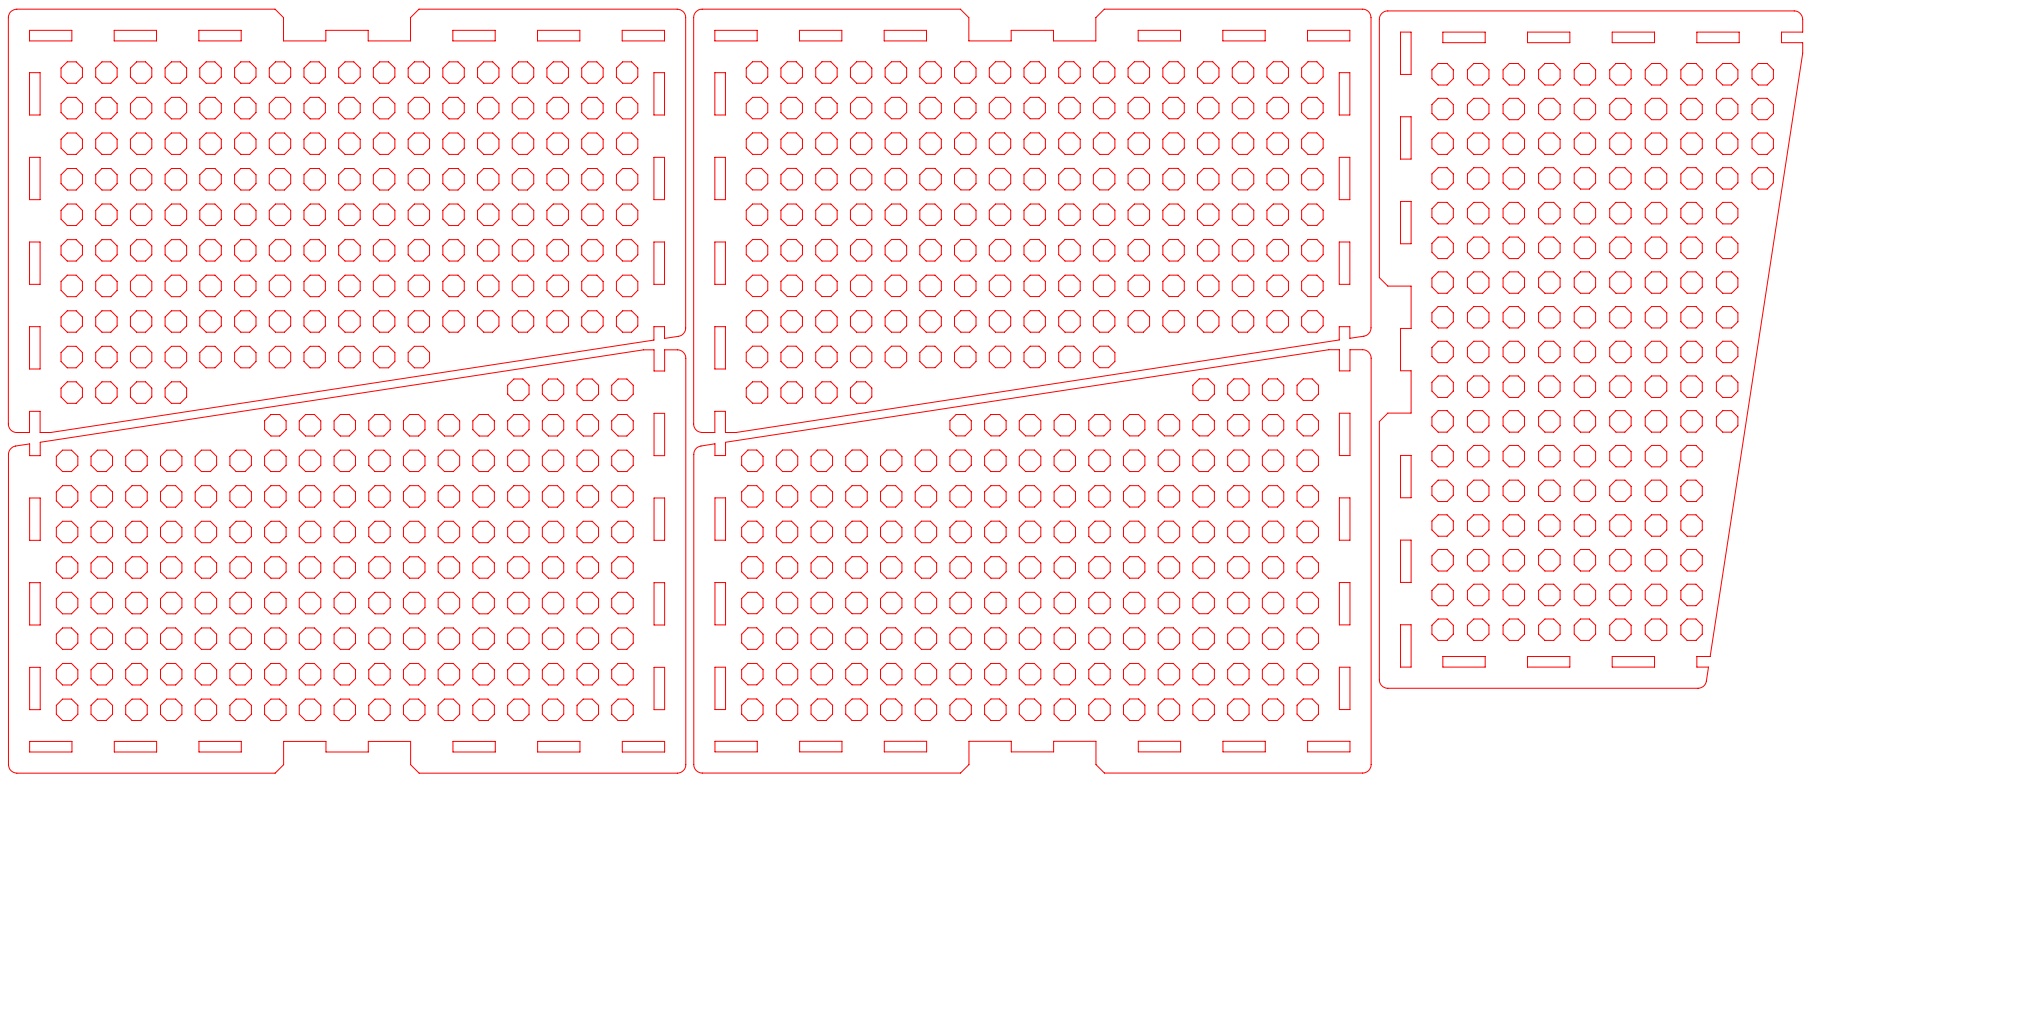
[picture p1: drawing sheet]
<svg xmlns="http://www.w3.org/2000/svg" width="610mm" height="305mm" viewBox="0 0 610 305" stroke-linecap="round" stroke-linejoin="round" font-family="sans-serif">
<g fill="none" stroke="#f00" stroke-width=".3">
<path d="M3.2 3.5l.9-.5 .9-.2h77.5l2.6 2.5v7h12.7v-3.2h12.7v3.2h12.7v-7l2.5-2.5h77.5a2.53 2.53 0 0 1 2.5 2.5v93.1a2.56 2.56 0 0 1-2.1 2.5l-4.2 .6v-3.5h-3.2v4l-181 27.8h-3.2v-6.4h-3.1v6.4h-3.9a2.53 2.53 0 0 1-2.5-2.6v-121.9l.2-1zM8.9 9.1h12.7v3.2h-12.7zM34.3 9.1h12.7v3.2h-12.7zM59.7 9.1h12.7v3.2h-12.7zM135.9 9.1h12.7v3.2h-12.7zM161.3 9.1h12.7v3.2h-12.7zM186.7 9.1h12.7v3.2h-12.7zM208.8 3.5l.9-.6 .9-.1h77.5l2.6 2.5v7h12.7v-3.2h12.7v3.2h12.7v-7l2.5-2.5h77.5a2.53 2.53 0 0 1 2.5 2.5v93.1a2.58 2.58 0 0 1-2.1 2.5l-4.2 .6v-3.5h-3.2v4l-181 27.8h-3.2v-6.4h-3.1v6.4h-3.9a2.53 2.53 0 0 1-2.5-2.6v-121.9l.2-1zM214.5 9.1h12.7v3.2h-12.7zM239.9 9.1h12.7v3.2h-12.7zM265.3 9.1h12.7v3.2h-12.7zM341.5 9.1h12.7v3.2h-12.7z"/>
<path d="M366.9 9.1h12.7v3.2h-12.7zM392.3 9.1h12.7v3.2h-12.7zM414.5 4l.9-.5 .9-.2h122a2.59 2.59 0 0 1 2.5 2.5v3.8h-6.3v3.2h6.3v3.2l-27.8 181h-3.9v3.1h3.5l-.7 4.2a2.49 2.49 0 0 1-2.5 2.2h-93.1a2.53 2.53 0 0 1-2.5-2.6v-77.4l2.5-2.6h7v-12.7h-3.1v-12.7h3.1v-12.7h-7l-2.5-2.5v-77.5l.2-1zM420.2 9.6h3.1v12.7h-3.1zM432.9 9.6h12.7v3.2h-12.7zM458.3 9.6h12.7v3.2h-12.7zM483.7 9.6h12.7v3.2h-12.7zM509.1 9.6h12.7v3.2h-12.7zM8.9 21.8h3.1v12.7h-3.1zM196.2 21.8h3.2v12.7h-3.2zM214.5 21.8h3.1v12.7h-3.1zM401.8 21.8h3.2v12.7h-3.2z"/>
<path d="M420.2 35h3.1v12.7h-3.1zM8.9 47.2h3.1v12.7h-3.1zM196.2 47.2h3.2v12.7h-3.2zM214.5 47.2h3.1v12.7h-3.1zM401.8 47.2h3.2v12.7h-3.2zM8.9 72.6h3.1v12.7h-3.1zM196.2 72.6h3.2v12.7h-3.2zM214.5 72.6h3.1v12.7h-3.1zM401.8 72.6h3.2v12.7h-3.2zM420.2 60.4h3.1v12.7h-3.1zM8.9 98h3.1v12.7h-3.1zM214.5 98h3.1v12.7h-3.1z"/>
<path d="M3.2 134.7l1.1-.8 4.6-.7v3.5h3.2v-4l180.9-27.7h3.2v6.3h3.2v-6.3h3.8a2.53 2.53 0 0 1 2.5 2.5v121.9a2.59 2.59 0 0 1-2.5 2.6h-77.5l-2.5-2.6v-7h-12.7v3.2h-12.7v-3.2h-12.7v7l-2.5 2.6h-77.5a2.59 2.59 0 0 1-2.6-2.6v-93.1l.2-.9zM196.2 124h3.2v12.7h-3.2zM209.1 134.3l1.2-.5 4.2-.7v3.6h3.2v-4l180.9-27.8h3.2v6.4h3.2v-6.4h3.8a2.53 2.53 0 0 1 2.5 2.6v121.9a2.53 2.53 0 0 1-2.5 2.5h-77.5l-2.5-2.5v-7h-12.7v3.2h-12.7v-3.2h-12.7v7l-2.6 2.5h-77.4a2.53 2.53 0 0 1-2.6-2.5v-93.1l.2-.9zM401.8 124h3.2v12.7h-3.2zM420.2 136.6h3.1v12.7h-3.1zM8.9 149.4h3.2v12.7h-3.2zM196.2 149.4h3.2v12.7h-3.2zM214.5 149.4h3.2v12.7h-3.2zM401.8 149.4h3.2v12.7h-3.2zM8.9 174.8h3.2v12.7h-3.2zM196.2 174.8h3.2v12.7h-3.2zM214.5 174.8h3.2v12.7h-3.2z"/>
<path d="M401.8 174.8h3.2v12.7h-3.2zM420.2 162h3.1v12.7h-3.1zM420.2 187.4h3.1v12.7h-3.1zM432.9 197h12.7v3.1h-12.7zM458.3 197h12.7v3.1h-12.7zM483.7 197h12.7v3.1h-12.7zM8.9 200.2h3.2v12.7h-3.2zM196.2 200.2h3.2v12.7h-3.2zM214.5 200.2h3.2v12.7h-3.2zM401.8 200.2h3.2v12.7h-3.2zM8.9 222.4h12.7v3.2h-12.7zM34.3 222.4h12.7v3.2h-12.7z"/>
<path d="M59.7 222.4h12.7v3.2h-12.7zM135.9 222.4h12.7v3.2h-12.7zM161.3 222.4h12.7v3.2h-12.7zM186.7 222.4h12.7v3.2h-12.7zM214.5 222.4h12.7v3.2h-12.7zM239.9 222.4h12.7v3.2h-12.7zM265.3 222.4h12.7v3.2h-12.7zM341.5 222.4h12.7v3.2h-12.7zM366.9 222.4h12.7v3.2h-12.7zM392.3 222.4h12.7v3.2h-12.7z"/>
<circle cx="21.5" cy="32.5" r="3.5"/>
<circle cx="21.5" cy="21.8" r="3.5"/>
<circle cx="31.9" cy="32.4" r="3.5"/>
<circle cx="31.9" cy="21.8" r="3.5"/>
<circle cx="42.3" cy="32.4" r="3.5"/>
<circle cx="42.3" cy="21.8" r="3.5"/>
<circle cx="52.8" cy="32.4" r="3.5"/>
<circle cx="52.8" cy="21.8" r="3.5"/>
<circle cx="63.2" cy="32.4" r="3.5"/>
<circle cx="63.2" cy="21.8" r="3.5"/>
<circle cx="73.6" cy="32.4" r="3.5"/>
<circle cx="73.6" cy="21.8" r="3.5"/>
<circle cx="84" cy="32.4" r="3.5"/>
<circle cx="84" cy="21.8" r="3.5"/>
<circle cx="94.4" cy="32.4" r="3.5"/>
<circle cx="94.4" cy="21.8" r="3.5"/>
<circle cx="104.8" cy="32.4" r="3.5"/>
<circle cx="104.8" cy="21.8" r="3.5"/>
<circle cx="115.2" cy="32.4" r="3.5"/>
<circle cx="115.3" cy="21.8" r="3.5"/>
<circle cx="125.6" cy="32.4" r="3.5"/>
<circle cx="125.7" cy="21.8" r="3.5"/>
<circle cx="136" cy="32.4" r="3.5"/>
<circle cx="136.1" cy="21.8" r="3.5"/>
<circle cx="146.5" cy="32.4" r="3.5"/>
<circle cx="146.5" cy="21.8" r="3.5"/>
<circle cx="156.9" cy="32.4" r="3.5"/>
<circle cx="156.9" cy="21.8" r="3.5"/>
<circle cx="167.3" cy="32.4" r="3.5"/>
<circle cx="167.3" cy="21.8" r="3.5"/>
<circle cx="177.7" cy="32.4" r="3.5"/>
<circle cx="177.7" cy="21.8" r="3.5"/>
<circle cx="188.1" cy="32.4" r="3.5"/>
<circle cx="188.1" cy="21.8" r="3.5"/>
<circle cx="227.1" cy="21.7" r="3.5"/>
<circle cx="227.1" cy="32.4" r="3.5"/>
<circle cx="237.5" cy="21.7" r="3.5"/>
<circle cx="237.5" cy="32.4" r="3.5"/>
<circle cx="247.9" cy="21.7" r="3.5"/>
<circle cx="247.9" cy="32.4" r="3.5"/>
<circle cx="258.3" cy="21.7" r="3.5"/>
<circle cx="258.3" cy="32.4" r="3.5"/>
<circle cx="268.8" cy="21.7" r="3.5"/>
<circle cx="268.8" cy="32.4" r="3.5"/>
<circle cx="279.2" cy="21.7" r="3.5"/>
<circle cx="279.2" cy="32.4" r="3.5"/>
<circle cx="289.6" cy="21.7" r="3.5"/>
<circle cx="289.6" cy="32.4" r="3.5"/>
<circle cx="300" cy="21.7" r="3.5"/>
<circle cx="300" cy="32.4" r="3.5"/>
<circle cx="310.4" cy="21.7" r="3.5"/>
<circle cx="310.4" cy="32.4" r="3.5"/>
<circle cx="320.8" cy="21.7" r="3.5"/>
<circle cx="320.9" cy="32.4" r="3.5"/>
<circle cx="331.2" cy="21.7" r="3.5"/>
<circle cx="331.3" cy="32.4" r="3.5"/>
<circle cx="341.6" cy="21.7" r="3.5"/>
<circle cx="341.7" cy="32.4" r="3.5"/>
<circle cx="352.1" cy="21.7" r="3.5"/>
<circle cx="352.1" cy="32.4" r="3.5"/>
<circle cx="362.5" cy="21.7" r="3.5"/>
<circle cx="362.5" cy="32.4" r="3.5"/>
<circle cx="372.9" cy="21.7" r="3.5"/>
<circle cx="372.9" cy="32.4" r="3.5"/>
<circle cx="383.3" cy="21.7" r="3.5"/>
<circle cx="383.3" cy="32.4" r="3.5"/>
<circle cx="393.7" cy="21.7" r="3.5"/>
<circle cx="393.7" cy="32.4" r="3.5"/>
<circle cx="432.8" cy="22.3" r="3.5"/>
<circle cx="432.8" cy="32.7" r="3.5"/>
<circle cx="443.5" cy="32.7" r="3.5"/>
<circle cx="443.5" cy="22.3" r="3.5"/>
<circle cx="454.1" cy="22.3" r="3.5"/>
<circle cx="454.1" cy="32.7" r="3.5"/>
<circle cx="464.8" cy="22.3" r="3.5"/>
<circle cx="464.8" cy="32.7" r="3.5"/>
<circle cx="475.5" cy="22.3" r="3.5"/>
<circle cx="475.5" cy="32.7" r="3.5"/>
<circle cx="486.1" cy="22.3" r="3.5"/>
<circle cx="486.1" cy="32.7" r="3.5"/>
<circle cx="496.8" cy="22.3" r="3.5"/>
<circle cx="496.8" cy="32.7" r="3.5"/>
<circle cx="507.5" cy="22.3" r="3.5"/>
<circle cx="507.5" cy="32.7" r="3.5"/>
<circle cx="518.1" cy="22.3" r="3.5"/>
<circle cx="518.1" cy="32.7" r="3.5"/>
<circle cx="528.8" cy="22.3" r="3.5"/>
<circle cx="528.8" cy="32.7" r="3.5"/>
<circle cx="21.5" cy="43.1" r="3.5"/>
<circle cx="21.5" cy="53.8" r="3.5"/>
<circle cx="31.9" cy="53.8" r="3.5"/>
<circle cx="31.9" cy="43.1" r="3.5"/>
<circle cx="42.3" cy="53.8" r="3.5"/>
<circle cx="42.3" cy="43.1" r="3.5"/>
<circle cx="52.8" cy="53.8" r="3.5"/>
<circle cx="52.8" cy="43.1" r="3.5"/>
<circle cx="63.2" cy="53.8" r="3.5"/>
<circle cx="63.2" cy="43.1" r="3.5"/>
<circle cx="73.6" cy="53.8" r="3.5"/>
<circle cx="73.6" cy="43.1" r="3.5"/>
<circle cx="84" cy="53.8" r="3.5"/>
<circle cx="84" cy="43.1" r="3.5"/>
<circle cx="94.4" cy="53.8" r="3.5"/>
<circle cx="94.4" cy="43.1" r="3.5"/>
<circle cx="104.8" cy="53.8" r="3.5"/>
<circle cx="104.8" cy="43.1" r="3.5"/>
<circle cx="115.2" cy="53.8" r="3.5"/>
<circle cx="115.3" cy="43.1" r="3.5"/>
<circle cx="125.7" cy="53.8" r="3.5"/>
<circle cx="125.7" cy="43.1" r="3.5"/>
<circle cx="136.1" cy="53.8" r="3.5"/>
<circle cx="136.1" cy="43.1" r="3.5"/>
<circle cx="146.5" cy="53.8" r="3.5"/>
<circle cx="146.5" cy="43.1" r="3.5"/>
<circle cx="156.9" cy="53.8" r="3.5"/>
<circle cx="156.9" cy="43.1" r="3.5"/>
<circle cx="167.3" cy="53.8" r="3.5"/>
<circle cx="167.3" cy="43.1" r="3.5"/>
<circle cx="177.7" cy="53.8" r="3.5"/>
<circle cx="177.7" cy="43.1" r="3.5"/>
<circle cx="188.1" cy="53.8" r="3.5"/>
<circle cx="188.1" cy="43.1" r="3.5"/>
<circle cx="227.1" cy="43.1" r="3.5"/>
<circle cx="227.1" cy="53.7" r="3.5"/>
<circle cx="237.5" cy="43.1" r="3.5"/>
<circle cx="237.5" cy="53.7" r="3.5"/>
<circle cx="247.9" cy="43.1" r="3.5"/>
<circle cx="247.9" cy="53.7" r="3.5"/>
<circle cx="258.3" cy="43.1" r="3.5"/>
<circle cx="258.3" cy="53.7" r="3.5"/>
<circle cx="268.8" cy="43.1" r="3.5"/>
<circle cx="268.8" cy="53.7" r="3.5"/>
<circle cx="279.2" cy="43.1" r="3.5"/>
<circle cx="279.2" cy="53.7" r="3.5"/>
<circle cx="289.6" cy="43.1" r="3.5"/>
<circle cx="289.6" cy="53.7" r="3.5"/>
<circle cx="300" cy="43.1" r="3.5"/>
<circle cx="300" cy="53.7" r="3.5"/>
<circle cx="310.4" cy="43.1" r="3.5"/>
<circle cx="310.4" cy="53.7" r="3.5"/>
<circle cx="320.8" cy="43.1" r="3.5"/>
<circle cx="320.8" cy="53.7" r="3.5"/>
<circle cx="331.2" cy="43.1" r="3.5"/>
<circle cx="331.2" cy="53.7" r="3.5"/>
<circle cx="341.6" cy="43.1" r="3.5"/>
<circle cx="341.6" cy="53.7" r="3.5"/>
<circle cx="352.1" cy="43.1" r="3.5"/>
<circle cx="352.1" cy="53.7" r="3.5"/>
<circle cx="362.5" cy="43.1" r="3.5"/>
<circle cx="362.5" cy="53.7" r="3.5"/>
<circle cx="372.9" cy="43.1" r="3.5"/>
<circle cx="372.9" cy="53.7" r="3.5"/>
<circle cx="383.3" cy="43.1" r="3.5"/>
<circle cx="383.3" cy="53.7" r="3.5"/>
<circle cx="393.7" cy="43.1" r="3.5"/>
<circle cx="393.7" cy="53.7" r="3.5"/>
<circle cx="432.8" cy="43.1" r="3.5"/>
<circle cx="432.8" cy="53.5" r="3.5"/>
<circle cx="443.5" cy="53.5" r="3.5"/>
<circle cx="443.5" cy="43.1" r="3.5"/>
<circle cx="454.1" cy="43.1" r="3.5"/>
<circle cx="454.1" cy="53.5" r="3.5"/>
<circle cx="464.8" cy="53.5" r="3.5"/>
<circle cx="464.8" cy="43.1" r="3.5"/>
<circle cx="475.5" cy="43.1" r="3.5"/>
<circle cx="475.5" cy="53.5" r="3.5"/>
<circle cx="486.1" cy="43.1" r="3.5"/>
<circle cx="486.1" cy="53.5" r="3.5"/>
<circle cx="496.8" cy="53.5" r="3.5"/>
<circle cx="496.8" cy="43.1" r="3.5"/>
<circle cx="507.5" cy="43.1" r="3.5"/>
<circle cx="507.5" cy="53.5" r="3.5"/>
<circle cx="518.1" cy="53.5" r="3.5"/>
<circle cx="518.2" cy="43.1" r="3.5"/>
<circle cx="528.8" cy="53.5" r="3.5"/>
<circle cx="528.8" cy="43.1" r="3.5"/>
<circle cx="21.5" cy="64.5" r="3.5"/>
<circle cx="21.5" cy="75.1" r="3.5"/>
<circle cx="31.9" cy="75.1" r="3.5"/>
<circle cx="31.9" cy="64.4" r="3.5"/>
<circle cx="42.3" cy="64.4" r="3.5"/>
<circle cx="42.3" cy="75.1" r="3.5"/>
<circle cx="52.8" cy="64.4" r="3.5"/>
<circle cx="52.8" cy="75.1" r="3.5"/>
<circle cx="63.2" cy="64.4" r="3.5"/>
<circle cx="63.2" cy="75.1" r="3.5"/>
<circle cx="73.6" cy="64.4" r="3.5"/>
<circle cx="73.6" cy="75.1" r="3.5"/>
<circle cx="84" cy="64.4" r="3.5"/>
<circle cx="84" cy="75.1" r="3.5"/>
<circle cx="94.4" cy="64.4" r="3.5"/>
<circle cx="94.4" cy="75.1" r="3.5"/>
<circle cx="104.8" cy="64.4" r="3.5"/>
<circle cx="104.8" cy="75.1" r="3.5"/>
<circle cx="115.2" cy="64.4" r="3.5"/>
<circle cx="115.3" cy="75.1" r="3.5"/>
<circle cx="125.6" cy="64.4" r="3.5"/>
<circle cx="125.7" cy="75.1" r="3.5"/>
<circle cx="136" cy="64.4" r="3.5"/>
<circle cx="136.1" cy="75.1" r="3.5"/>
<circle cx="146.5" cy="64.4" r="3.5"/>
<circle cx="146.5" cy="75.1" r="3.5"/>
<circle cx="156.9" cy="64.4" r="3.5"/>
<circle cx="156.9" cy="75.1" r="3.5"/>
<circle cx="167.3" cy="64.4" r="3.5"/>
<circle cx="167.3" cy="75.1" r="3.5"/>
<circle cx="177.7" cy="64.4" r="3.5"/>
<circle cx="177.7" cy="75.1" r="3.5"/>
<circle cx="188.1" cy="64.4" r="3.5"/>
<circle cx="188.1" cy="75.1" r="3.5"/>
<circle cx="227.1" cy="75.1" r="3.5"/>
<circle cx="227.1" cy="64.4" r="3.5"/>
<circle cx="237.5" cy="75.1" r="3.5"/>
<circle cx="237.5" cy="64.4" r="3.5"/>
<circle cx="247.9" cy="75.1" r="3.5"/>
<circle cx="247.9" cy="64.4" r="3.5"/>
<circle cx="258.3" cy="75.1" r="3.5"/>
<circle cx="258.3" cy="64.4" r="3.5"/>
<circle cx="268.8" cy="75.1" r="3.5"/>
<circle cx="268.8" cy="64.4" r="3.5"/>
<circle cx="279.2" cy="75.1" r="3.5"/>
<circle cx="279.2" cy="64.4" r="3.5"/>
<circle cx="289.6" cy="75.1" r="3.5"/>
<circle cx="289.6" cy="64.4" r="3.5"/>
<circle cx="300" cy="75.1" r="3.5"/>
<circle cx="300" cy="64.4" r="3.5"/>
<circle cx="310.4" cy="75.1" r="3.5"/>
<circle cx="310.4" cy="64.4" r="3.5"/>
<circle cx="320.8" cy="75.1" r="3.5"/>
<circle cx="320.9" cy="64.4" r="3.5"/>
<circle cx="331.2" cy="75.1" r="3.5"/>
<circle cx="331.3" cy="64.4" r="3.5"/>
<circle cx="341.6" cy="75.1" r="3.5"/>
<circle cx="341.7" cy="64.4" r="3.5"/>
<circle cx="352.1" cy="75.1" r="3.5"/>
<circle cx="352.1" cy="64.4" r="3.5"/>
<circle cx="362.5" cy="75.1" r="3.5"/>
<circle cx="362.5" cy="64.4" r="3.5"/>
<circle cx="372.9" cy="75.1" r="3.5"/>
<circle cx="372.9" cy="64.4" r="3.5"/>
<circle cx="383.3" cy="75.1" r="3.5"/>
<circle cx="383.3" cy="64.4" r="3.5"/>
<circle cx="393.7" cy="75.1" r="3.5"/>
<circle cx="393.7" cy="64.4" r="3.5"/>
<circle cx="432.8" cy="64" r="3.5"/>
<circle cx="432.8" cy="74.3" r="3.5"/>
<circle cx="443.5" cy="63.9" r="3.5"/>
<circle cx="443.5" cy="74.3" r="3.5"/>
<circle cx="454.1" cy="64" r="3.5"/>
<circle cx="454.1" cy="74.3" r="3.5"/>
<circle cx="464.8" cy="74.3" r="3.5"/>
<circle cx="464.8" cy="63.9" r="3.5"/>
<circle cx="475.5" cy="64" r="3.5"/>
<circle cx="475.5" cy="74.4" r="3.5"/>
<circle cx="486.1" cy="64" r="3.5"/>
<circle cx="486.1" cy="74.4" r="3.5"/>
<circle cx="496.8" cy="63.9" r="3.5"/>
<circle cx="496.8" cy="74.3" r="3.5"/>
<circle cx="507.5" cy="63.9" r="3.5"/>
<circle cx="507.5" cy="74.4" r="3.5"/>
<circle cx="518.1" cy="63.9" r="3.5"/>
<circle cx="518.1" cy="74.3" r="3.5"/>
<circle cx="21.5" cy="85.8" r="3.5"/>
<circle cx="21.5" cy="96.4" r="3.5"/>
<circle cx="31.9" cy="85.8" r="3.5"/>
<circle cx="31.9" cy="96.4" r="3.5"/>
<circle cx="42.3" cy="85.8" r="3.5"/>
<circle cx="42.3" cy="96.4" r="3.5"/>
<circle cx="52.8" cy="85.8" r="3.5"/>
<circle cx="52.8" cy="96.4" r="3.5"/>
<circle cx="63.2" cy="85.8" r="3.5"/>
<circle cx="63.2" cy="96.4" r="3.5"/>
<circle cx="73.6" cy="85.8" r="3.5"/>
<circle cx="73.6" cy="96.4" r="3.5"/>
<circle cx="84" cy="85.8" r="3.5"/>
<circle cx="84" cy="96.4" r="3.5"/>
<circle cx="94.4" cy="85.8" r="3.5"/>
<circle cx="94.4" cy="96.4" r="3.5"/>
<circle cx="104.8" cy="85.8" r="3.5"/>
<circle cx="104.8" cy="96.4" r="3.5"/>
<circle cx="115.2" cy="85.8" r="3.5"/>
<circle cx="115.3" cy="96.4" r="3.5"/>
<circle cx="125.6" cy="85.8" r="3.5"/>
<circle cx="125.7" cy="96.4" r="3.5"/>
<circle cx="136" cy="85.8" r="3.5"/>
<circle cx="136.1" cy="96.4" r="3.5"/>
<circle cx="146.5" cy="85.8" r="3.5"/>
<circle cx="146.5" cy="96.4" r="3.5"/>
<circle cx="156.9" cy="85.8" r="3.5"/>
<circle cx="156.9" cy="96.4" r="3.5"/>
<circle cx="167.3" cy="85.8" r="3.5"/>
<circle cx="167.3" cy="96.4" r="3.5"/>
<circle cx="177.7" cy="85.8" r="3.5"/>
<circle cx="177.7" cy="96.4" r="3.5"/>
<circle cx="188.1" cy="85.8" r="3.5"/>
<circle cx="188.1" cy="96.4" r="3.5"/>
<circle cx="227.1" cy="96.4" r="3.5"/>
<circle cx="227.1" cy="85.8" r="3.5"/>
<circle cx="237.5" cy="96.4" r="3.5"/>
<circle cx="237.5" cy="85.8" r="3.5"/>
<circle cx="247.9" cy="96.4" r="3.5"/>
<circle cx="247.9" cy="85.8" r="3.5"/>
<circle cx="258.3" cy="96.4" r="3.5"/>
<circle cx="258.3" cy="85.8" r="3.5"/>
<circle cx="268.8" cy="96.4" r="3.5"/>
<circle cx="268.8" cy="85.8" r="3.5"/>
<circle cx="279.2" cy="96.4" r="3.5"/>
<circle cx="279.2" cy="85.8" r="3.5"/>
<circle cx="289.6" cy="96.4" r="3.5"/>
<circle cx="289.6" cy="85.8" r="3.5"/>
<circle cx="300" cy="96.4" r="3.5"/>
<circle cx="300" cy="85.8" r="3.5"/>
<circle cx="310.4" cy="96.4" r="3.5"/>
<circle cx="310.4" cy="85.8" r="3.5"/>
<circle cx="320.8" cy="96.4" r="3.5"/>
<circle cx="320.9" cy="85.8" r="3.5"/>
<circle cx="331.2" cy="96.4" r="3.5"/>
<circle cx="331.3" cy="85.8" r="3.5"/>
<circle cx="341.6" cy="96.4" r="3.5"/>
<circle cx="341.7" cy="85.8" r="3.5"/>
<circle cx="352.1" cy="96.4" r="3.5"/>
<circle cx="352.1" cy="85.8" r="3.5"/>
<circle cx="362.5" cy="96.4" r="3.5"/>
<circle cx="362.5" cy="85.8" r="3.5"/>
<circle cx="372.9" cy="96.4" r="3.5"/>
<circle cx="372.9" cy="85.8" r="3.5"/>
<circle cx="383.3" cy="96.4" r="3.5"/>
<circle cx="383.3" cy="85.8" r="3.5"/>
<circle cx="393.7" cy="96.4" r="3.5"/>
<circle cx="393.7" cy="85.8" r="3.5"/>
<circle cx="432.8" cy="84.8" r="3.5"/>
<circle cx="432.8" cy="95.2" r="3.5"/>
<circle cx="443.5" cy="84.8" r="3.5"/>
<circle cx="443.5" cy="95.2" r="3.5"/>
<circle cx="454.1" cy="84.8" r="3.5"/>
<circle cx="454.1" cy="95.2" r="3.5"/>
<circle cx="464.8" cy="95.2" r="3.5"/>
<circle cx="464.8" cy="84.8" r="3.5"/>
<circle cx="475.5" cy="84.8" r="3.5"/>
<circle cx="475.5" cy="95.2" r="3.5"/>
<circle cx="486.1" cy="84.8" r="3.5"/>
<circle cx="486.1" cy="95.2" r="3.5"/>
<circle cx="496.8" cy="84.8" r="3.5"/>
<circle cx="496.8" cy="95.2" r="3.5"/>
<circle cx="507.5" cy="84.8" r="3.5"/>
<circle cx="507.5" cy="95.2" r="3.5"/>
<circle cx="518.1" cy="95.2" r="3.5"/>
<circle cx="518.1" cy="84.8" r="3.5"/>
<circle cx="21.5" cy="107.1" r="3.5"/>
<circle cx="21.5" cy="117.8" r="3.5"/>
<circle cx="31.9" cy="107.1" r="3.5"/>
<circle cx="31.9" cy="117.8" r="3.5"/>
<circle cx="42.3" cy="117.8" r="3.5"/>
<circle cx="42.3" cy="107.1" r="3.5"/>
<circle cx="52.8" cy="117.8" r="3.5"/>
<circle cx="52.8" cy="107.1" r="3.5"/>
<circle cx="63.2" cy="107.1" r="3.5"/>
<circle cx="73.6" cy="107.1" r="3.5"/>
<circle cx="84" cy="107.1" r="3.5"/>
<circle cx="94.4" cy="107.1" r="3.5"/>
<circle cx="104.8" cy="107.1" r="3.5"/>
<circle cx="115.2" cy="107.1" r="3.5"/>
<circle cx="125.7" cy="107.1" r="3.5"/>
<circle cx="155.5" cy="116.9" r="3.5"/>
<circle cx="165.9" cy="116.9" r="3.5"/>
<circle cx="176.3" cy="116.9" r="3.5"/>
<circle cx="186.7" cy="116.9" r="3.5"/>
<circle cx="227.1" cy="107.1" r="3.5"/>
<circle cx="227.1" cy="117.8" r="3.5"/>
<circle cx="237.5" cy="107.1" r="3.5"/>
<circle cx="237.5" cy="117.8" r="3.5"/>
<circle cx="247.9" cy="107.1" r="3.5"/>
<circle cx="247.9" cy="117.8" r="3.5"/>
<circle cx="258.3" cy="107.1" r="3.5"/>
<circle cx="258.3" cy="117.8" r="3.5"/>
<circle cx="268.8" cy="107.1" r="3.5"/>
<circle cx="279.2" cy="107.1" r="3.5"/>
<circle cx="289.6" cy="107.1" r="3.5"/>
<circle cx="300" cy="107.1" r="3.5"/>
<circle cx="310.4" cy="107.1" r="3.5"/>
<circle cx="320.8" cy="107.1" r="3.5"/>
<circle cx="331.2" cy="107.1" r="3.5"/>
<circle cx="361.1" cy="116.9" r="3.5"/>
<circle cx="371.5" cy="116.9" r="3.5"/>
<circle cx="381.9" cy="116.9" r="3.5"/>
<circle cx="392.3" cy="116.9" r="3.5"/>
<circle cx="432.8" cy="116" r="3.5"/>
<circle cx="432.8" cy="105.6" r="3.5"/>
<circle cx="443.5" cy="105.6" r="3.5"/>
<circle cx="443.5" cy="116" r="3.5"/>
<circle cx="454.1" cy="116" r="3.5"/>
<circle cx="454.1" cy="105.6" r="3.5"/>
<circle cx="464.8" cy="105.6" r="3.5"/>
<circle cx="464.8" cy="116" r="3.5"/>
<circle cx="475.5" cy="116" r="3.5"/>
<circle cx="475.5" cy="105.6" r="3.5"/>
<circle cx="486.1" cy="116" r="3.5"/>
<circle cx="486.1" cy="105.6" r="3.5"/>
<circle cx="496.8" cy="116" r="3.5"/>
<circle cx="496.8" cy="105.6" r="3.5"/>
<circle cx="507.5" cy="116" r="3.5"/>
<circle cx="507.5" cy="105.6" r="3.5"/>
<circle cx="518.1" cy="105.6" r="3.5"/>
<circle cx="518.1" cy="116" r="3.5"/>
<circle cx="20.1" cy="138.3" r="3.5"/>
<circle cx="30.6" cy="138.3" r="3.5"/>
<circle cx="41" cy="138.3" r="3.5"/>
<circle cx="51.4" cy="138.3" r="3.5"/>
<circle cx="61.8" cy="138.3" r="3.5"/>
<circle cx="72.2" cy="138.3" r="3.5"/>
<circle cx="82.6" cy="127.6" r="3.5"/>
<circle cx="82.6" cy="138.3" r="3.5"/>
<circle cx="93" cy="127.6" r="3.5"/>
<circle cx="93" cy="138.3" r="3.5"/>
<circle cx="103.4" cy="127.6" r="3.5"/>
<circle cx="103.4" cy="138.3" r="3.5"/>
<circle cx="113.8" cy="127.6" r="3.5"/>
<circle cx="113.8" cy="138.3" r="3.5"/>
<circle cx="124.3" cy="127.6" r="3.5"/>
<circle cx="124.3" cy="138.3" r="3.5"/>
<circle cx="134.7" cy="127.6" r="3.5"/>
<circle cx="134.7" cy="138.3" r="3.5"/>
<circle cx="145.1" cy="127.6" r="3.5"/>
<circle cx="145.1" cy="138.3" r="3.5"/>
<circle cx="155.5" cy="127.6" r="3.5"/>
<circle cx="155.5" cy="138.3" r="3.5"/>
<circle cx="165.9" cy="127.6" r="3.5"/>
<circle cx="165.9" cy="138.3" r="3.5"/>
<circle cx="176.3" cy="127.6" r="3.5"/>
<circle cx="176.3" cy="138.3" r="3.5"/>
<circle cx="186.7" cy="127.6" r="3.5"/>
<circle cx="186.7" cy="138.2" r="3.5"/>
<circle cx="225.7" cy="138.2" r="3.5"/>
<circle cx="236.1" cy="138.2" r="3.5"/>
<circle cx="246.5" cy="138.2" r="3.5"/>
<circle cx="256.9" cy="138.2" r="3.5"/>
<circle cx="267.4" cy="138.2" r="3.5"/>
<circle cx="277.8" cy="138.2" r="3.5"/>
<circle cx="288.2" cy="138.2" r="3.5"/>
<circle cx="288.2" cy="127.6" r="3.5"/>
<circle cx="298.6" cy="138.2" r="3.5"/>
<circle cx="298.6" cy="127.6" r="3.5"/>
<circle cx="309" cy="138.2" r="3.5"/>
<circle cx="309" cy="127.6" r="3.5"/>
<circle cx="319.4" cy="138.2" r="3.5"/>
<circle cx="319.4" cy="127.6" r="3.5"/>
<circle cx="329.8" cy="138.2" r="3.5"/>
<circle cx="329.8" cy="127.6" r="3.5"/>
<circle cx="340.2" cy="138.2" r="3.5"/>
<circle cx="340.3" cy="127.6" r="3.5"/>
<circle cx="350.7" cy="138.2" r="3.5"/>
<circle cx="350.7" cy="127.6" r="3.5"/>
<circle cx="361.1" cy="138.2" r="3.5"/>
<circle cx="361.1" cy="127.6" r="3.5"/>
<circle cx="371.5" cy="138.2" r="3.5"/>
<circle cx="371.5" cy="127.6" r="3.5"/>
<circle cx="381.9" cy="138.2" r="3.5"/>
<circle cx="381.9" cy="127.6" r="3.5"/>
<circle cx="392.3" cy="138.2" r="3.5"/>
<circle cx="392.3" cy="127.6" r="3.5"/>
<circle cx="432.8" cy="136.8" r="3.5"/>
<circle cx="432.8" cy="126.4" r="3.5"/>
<circle cx="443.5" cy="136.8" r="3.5"/>
<circle cx="443.5" cy="126.4" r="3.5"/>
<circle cx="454.1" cy="136.8" r="3.5"/>
<circle cx="454.1" cy="126.4" r="3.5"/>
<circle cx="464.8" cy="126.4" r="3.5"/>
<circle cx="464.8" cy="136.8" r="3.5"/>
<circle cx="475.5" cy="126.4" r="3.5"/>
<circle cx="475.5" cy="136.8" r="3.5"/>
<circle cx="486.1" cy="126.4" r="3.5"/>
<circle cx="486.1" cy="136.8" r="3.5"/>
<circle cx="496.8" cy="136.8" r="3.5"/>
<circle cx="496.8" cy="126.4" r="3.5"/>
<circle cx="507.5" cy="136.8" r="3.5"/>
<circle cx="507.5" cy="126.4" r="3.5"/>
<circle cx="518.1" cy="126.4" r="3.5"/>
<circle cx="20.1" cy="148.9" r="3.5"/>
<circle cx="20.1" cy="159.6" r="3.5"/>
<circle cx="30.5" cy="148.9" r="3.5"/>
<circle cx="30.6" cy="159.6" r="3.5"/>
<circle cx="40.9" cy="148.9" r="3.5"/>
<circle cx="41" cy="159.6" r="3.5"/>
<circle cx="51.3" cy="148.9" r="3.5"/>
<circle cx="51.4" cy="159.6" r="3.5"/>
<circle cx="61.8" cy="148.9" r="3.5"/>
<circle cx="61.8" cy="159.6" r="3.5"/>
<circle cx="72.2" cy="148.9" r="3.5"/>
<circle cx="72.2" cy="159.6" r="3.5"/>
<circle cx="82.6" cy="148.9" r="3.5"/>
<circle cx="82.6" cy="159.6" r="3.5"/>
<circle cx="93" cy="148.9" r="3.5"/>
<circle cx="93" cy="159.6" r="3.5"/>
<circle cx="103.4" cy="148.9" r="3.5"/>
<circle cx="103.4" cy="159.6" r="3.5"/>
<circle cx="113.8" cy="148.9" r="3.5"/>
<circle cx="113.8" cy="159.6" r="3.5"/>
<circle cx="124.3" cy="148.9" r="3.5"/>
<circle cx="124.3" cy="159.6" r="3.5"/>
<circle cx="134.7" cy="148.9" r="3.5"/>
<circle cx="134.7" cy="159.6" r="3.5"/>
<circle cx="145.1" cy="148.9" r="3.5"/>
<circle cx="145.1" cy="159.6" r="3.5"/>
<circle cx="155.5" cy="148.9" r="3.5"/>
<circle cx="155.5" cy="159.6" r="3.5"/>
<circle cx="165.9" cy="148.9" r="3.5"/>
<circle cx="165.9" cy="159.6" r="3.5"/>
<circle cx="176.3" cy="148.9" r="3.5"/>
<circle cx="176.3" cy="159.6" r="3.5"/>
<circle cx="186.7" cy="148.9" r="3.5"/>
<circle cx="186.7" cy="159.6" r="3.5"/>
<circle cx="225.7" cy="159.6" r="3.5"/>
<circle cx="225.7" cy="148.9" r="3.5"/>
<circle cx="236.1" cy="159.6" r="3.5"/>
<circle cx="236.1" cy="148.9" r="3.5"/>
<circle cx="246.5" cy="159.6" r="3.5"/>
<circle cx="246.6" cy="148.9" r="3.5"/>
<circle cx="256.9" cy="159.6" r="3.5"/>
<circle cx="257" cy="148.9" r="3.5"/>
<circle cx="267.4" cy="159.6" r="3.5"/>
<circle cx="267.4" cy="148.9" r="3.5"/>
<circle cx="277.8" cy="159.6" r="3.5"/>
<circle cx="277.8" cy="148.9" r="3.5"/>
<circle cx="288.2" cy="159.6" r="3.5"/>
<circle cx="288.2" cy="148.9" r="3.5"/>
<circle cx="298.6" cy="159.6" r="3.5"/>
<circle cx="298.6" cy="148.9" r="3.5"/>
<circle cx="309" cy="159.6" r="3.5"/>
<circle cx="309" cy="148.9" r="3.5"/>
<circle cx="319.4" cy="159.6" r="3.5"/>
<circle cx="319.4" cy="148.9" r="3.5"/>
<circle cx="329.8" cy="159.6" r="3.5"/>
<circle cx="329.8" cy="148.9" r="3.5"/>
<circle cx="340.2" cy="159.6" r="3.5"/>
<circle cx="340.3" cy="148.9" r="3.5"/>
<circle cx="350.7" cy="159.6" r="3.5"/>
<circle cx="350.7" cy="148.9" r="3.5"/>
<circle cx="361.1" cy="159.6" r="3.5"/>
<circle cx="361.1" cy="148.9" r="3.5"/>
<circle cx="371.5" cy="159.6" r="3.5"/>
<circle cx="371.5" cy="148.9" r="3.5"/>
<circle cx="381.9" cy="159.6" r="3.5"/>
<circle cx="381.9" cy="148.9" r="3.5"/>
<circle cx="392.3" cy="159.6" r="3.5"/>
<circle cx="392.3" cy="148.9" r="3.5"/>
<circle cx="432.8" cy="147.2" r="3.5"/>
<circle cx="432.8" cy="157.7" r="3.5"/>
<circle cx="443.5" cy="147.2" r="3.5"/>
<circle cx="443.5" cy="157.6" r="3.5"/>
<circle cx="454.1" cy="147.2" r="3.5"/>
<circle cx="454.1" cy="157.7" r="3.5"/>
<circle cx="464.8" cy="147.2" r="3.5"/>
<circle cx="464.8" cy="157.6" r="3.5"/>
<circle cx="475.5" cy="147.2" r="3.5"/>
<circle cx="475.5" cy="157.7" r="3.5"/>
<circle cx="486.1" cy="147.2" r="3.5"/>
<circle cx="486.1" cy="157.7" r="3.5"/>
<circle cx="496.8" cy="157.6" r="3.5"/>
<circle cx="496.8" cy="147.2" r="3.5"/>
<circle cx="507.5" cy="147.2" r="3.5"/>
<circle cx="507.5" cy="157.7" r="3.5"/>
<circle cx="20.1" cy="170.3" r="3.5"/>
<circle cx="30.6" cy="170.3" r="3.5"/>
<circle cx="41" cy="170.3" r="3.5"/>
<circle cx="51.4" cy="170.3" r="3.5"/>
<circle cx="61.8" cy="170.3" r="3.5"/>
<circle cx="72.2" cy="170.3" r="3.5"/>
<circle cx="82.6" cy="170.3" r="3.5"/>
<circle cx="93" cy="170.3" r="3.5"/>
<circle cx="103.4" cy="170.3" r="3.5"/>
<circle cx="113.8" cy="170.3" r="3.5"/>
<circle cx="124.3" cy="170.3" r="3.5"/>
<circle cx="134.7" cy="170.3" r="3.5"/>
<circle cx="145.1" cy="170.3" r="3.5"/>
<circle cx="155.5" cy="170.3" r="3.5"/>
<circle cx="165.9" cy="170.3" r="3.5"/>
<circle cx="176.3" cy="170.3" r="3.5"/>
<circle cx="186.7" cy="170.2" r="3.5"/>
<circle cx="225.7" cy="170.2" r="3.5"/>
<circle cx="236.1" cy="170.2" r="3.5"/>
<circle cx="246.5" cy="170.2" r="3.5"/>
<circle cx="256.9" cy="170.2" r="3.5"/>
<circle cx="267.4" cy="170.2" r="3.5"/>
<circle cx="277.8" cy="170.2" r="3.5"/>
<circle cx="288.2" cy="170.2" r="3.5"/>
<circle cx="298.6" cy="170.2" r="3.5"/>
<circle cx="309" cy="170.2" r="3.5"/>
<circle cx="319.4" cy="170.2" r="3.5"/>
<circle cx="329.8" cy="170.2" r="3.5"/>
<circle cx="340.2" cy="170.2" r="3.5"/>
<circle cx="350.7" cy="170.2" r="3.5"/>
<circle cx="361.1" cy="170.2" r="3.5"/>
<circle cx="371.5" cy="170.2" r="3.5"/>
<circle cx="381.9" cy="170.2" r="3.5"/>
<circle cx="392.3" cy="170.2" r="3.5"/>
<circle cx="432.8" cy="168.1" r="3.5"/>
<circle cx="432.8" cy="178.5" r="3.5"/>
<circle cx="443.5" cy="178.5" r="3.5"/>
<circle cx="443.5" cy="168.1" r="3.5"/>
<circle cx="454.1" cy="178.5" r="3.5"/>
<circle cx="454.1" cy="168.1" r="3.5"/>
<circle cx="464.8" cy="178.5" r="3.5"/>
<circle cx="464.8" cy="168.1" r="3.5"/>
<circle cx="475.5" cy="168.1" r="3.5"/>
<circle cx="475.5" cy="178.5" r="3.5"/>
<circle cx="486.1" cy="178.5" r="3.5"/>
<circle cx="486.1" cy="168.1" r="3.5"/>
<circle cx="496.8" cy="178.5" r="3.5"/>
<circle cx="496.8" cy="168.1" r="3.5"/>
<circle cx="507.5" cy="178.5" r="3.5"/>
<circle cx="507.5" cy="168.1" r="3.5"/>
<circle cx="20.1" cy="180.9" r="3.5"/>
<circle cx="20.1" cy="191.6" r="3.5"/>
<circle cx="30.5" cy="180.9" r="3.5"/>
<circle cx="30.6" cy="191.6" r="3.5"/>
<circle cx="40.9" cy="180.9" r="3.5"/>
<circle cx="41" cy="191.6" r="3.5"/>
<circle cx="51.3" cy="180.9" r="3.5"/>
<circle cx="51.4" cy="191.6" r="3.5"/>
<circle cx="61.8" cy="180.9" r="3.5"/>
<circle cx="61.8" cy="191.6" r="3.5"/>
<circle cx="72.2" cy="180.9" r="3.5"/>
<circle cx="72.2" cy="191.6" r="3.5"/>
<circle cx="82.6" cy="180.9" r="3.5"/>
<circle cx="82.6" cy="191.6" r="3.5"/>
<circle cx="93" cy="180.9" r="3.5"/>
<circle cx="93" cy="191.6" r="3.5"/>
<circle cx="103.4" cy="180.9" r="3.5"/>
<circle cx="103.4" cy="191.6" r="3.5"/>
<circle cx="113.8" cy="180.9" r="3.5"/>
<circle cx="113.8" cy="191.6" r="3.5"/>
<circle cx="124.3" cy="180.9" r="3.5"/>
<circle cx="124.3" cy="191.6" r="3.5"/>
<circle cx="134.7" cy="180.9" r="3.5"/>
<circle cx="134.7" cy="191.6" r="3.5"/>
<circle cx="145.1" cy="180.9" r="3.5"/>
<circle cx="145.1" cy="191.6" r="3.5"/>
<circle cx="155.5" cy="180.9" r="3.5"/>
<circle cx="155.5" cy="191.6" r="3.5"/>
<circle cx="165.9" cy="180.9" r="3.5"/>
<circle cx="165.9" cy="191.6" r="3.5"/>
<circle cx="176.3" cy="180.9" r="3.5"/>
<circle cx="176.3" cy="191.6" r="3.5"/>
<circle cx="186.7" cy="191.6" r="3.5"/>
<circle cx="186.7" cy="180.9" r="3.5"/>
<circle cx="225.7" cy="191.6" r="3.5"/>
<circle cx="225.7" cy="180.9" r="3.5"/>
<circle cx="236.1" cy="191.6" r="3.5"/>
<circle cx="236.1" cy="180.9" r="3.5"/>
<circle cx="246.5" cy="191.6" r="3.5"/>
<circle cx="246.6" cy="180.9" r="3.5"/>
<circle cx="256.9" cy="191.6" r="3.5"/>
<circle cx="257" cy="180.9" r="3.5"/>
<circle cx="267.4" cy="191.6" r="3.5"/>
<circle cx="267.4" cy="180.9" r="3.5"/>
<circle cx="277.8" cy="191.6" r="3.5"/>
<circle cx="277.8" cy="180.9" r="3.5"/>
<circle cx="288.2" cy="191.6" r="3.5"/>
<circle cx="288.2" cy="180.9" r="3.5"/>
<circle cx="298.6" cy="191.6" r="3.5"/>
<circle cx="298.6" cy="180.9" r="3.5"/>
<circle cx="309" cy="191.6" r="3.5"/>
<circle cx="309" cy="180.9" r="3.5"/>
<circle cx="319.4" cy="191.6" r="3.5"/>
<circle cx="319.4" cy="180.9" r="3.5"/>
<circle cx="329.8" cy="191.6" r="3.5"/>
<circle cx="329.8" cy="180.9" r="3.5"/>
<circle cx="340.2" cy="191.6" r="3.5"/>
<circle cx="340.3" cy="180.9" r="3.5"/>
<circle cx="350.7" cy="191.6" r="3.5"/>
<circle cx="350.7" cy="180.9" r="3.5"/>
<circle cx="361.1" cy="191.6" r="3.5"/>
<circle cx="361.1" cy="180.9" r="3.5"/>
<circle cx="371.5" cy="191.6" r="3.5"/>
<circle cx="371.5" cy="180.9" r="3.5"/>
<circle cx="381.9" cy="191.6" r="3.5"/>
<circle cx="381.9" cy="180.9" r="3.5"/>
<circle cx="392.3" cy="191.6" r="3.5"/>
<circle cx="392.3" cy="180.9" r="3.5"/>
<circle cx="432.8" cy="188.9" r="3.5"/>
<circle cx="443.5" cy="188.9" r="3.5"/>
<circle cx="454.1" cy="188.9" r="3.5"/>
<circle cx="464.8" cy="188.9" r="3.5"/>
<circle cx="475.5" cy="188.9" r="3.5"/>
<circle cx="486.1" cy="188.9" r="3.5"/>
<circle cx="496.8" cy="188.9" r="3.5"/>
<circle cx="507.5" cy="188.9" r="3.5"/>
<circle cx="20.1" cy="202.3" r="3.5"/>
<circle cx="20.1" cy="212.9" r="3.5"/>
<circle cx="30.5" cy="202.3" r="3.5"/>
<circle cx="30.6" cy="212.9" r="3.5"/>
<circle cx="40.9" cy="202.3" r="3.5"/>
<circle cx="41" cy="212.9" r="3.5"/>
<circle cx="51.3" cy="202.3" r="3.5"/>
<circle cx="51.4" cy="212.9" r="3.5"/>
<circle cx="61.8" cy="202.3" r="3.5"/>
<circle cx="61.8" cy="212.9" r="3.5"/>
<circle cx="72.2" cy="202.3" r="3.5"/>
<circle cx="72.2" cy="212.9" r="3.5"/>
<circle cx="82.6" cy="202.3" r="3.5"/>
<circle cx="82.6" cy="212.9" r="3.5"/>
<circle cx="93" cy="202.3" r="3.5"/>
<circle cx="93" cy="212.9" r="3.5"/>
<circle cx="103.4" cy="202.3" r="3.5"/>
<circle cx="103.4" cy="212.9" r="3.5"/>
<circle cx="113.8" cy="202.3" r="3.5"/>
<circle cx="113.8" cy="212.9" r="3.5"/>
<circle cx="124.3" cy="202.3" r="3.5"/>
<circle cx="124.3" cy="212.9" r="3.5"/>
<circle cx="134.7" cy="202.3" r="3.5"/>
<circle cx="134.7" cy="212.9" r="3.5"/>
<circle cx="145.1" cy="202.3" r="3.5"/>
<circle cx="145.1" cy="212.9" r="3.5"/>
<circle cx="155.5" cy="202.3" r="3.5"/>
<circle cx="155.5" cy="212.9" r="3.5"/>
<circle cx="165.9" cy="202.3" r="3.5"/>
<circle cx="165.9" cy="212.9" r="3.5"/>
<circle cx="176.3" cy="202.3" r="3.5"/>
<circle cx="176.3" cy="212.9" r="3.5"/>
<circle cx="186.7" cy="202.3" r="3.5"/>
<circle cx="186.7" cy="213" r="3.5"/>
<circle cx="225.7" cy="212.9" r="3.5"/>
<circle cx="225.7" cy="202.2" r="3.5"/>
<circle cx="236.1" cy="212.9" r="3.5"/>
<circle cx="236.1" cy="202.2" r="3.5"/>
<circle cx="246.5" cy="212.9" r="3.5"/>
<circle cx="246.6" cy="202.2" r="3.5"/>
<circle cx="256.9" cy="212.9" r="3.5"/>
<circle cx="257" cy="202.2" r="3.5"/>
<circle cx="267.4" cy="212.9" r="3.5"/>
<circle cx="267.4" cy="202.2" r="3.5"/>
<circle cx="277.8" cy="212.9" r="3.5"/>
<circle cx="277.8" cy="202.2" r="3.5"/>
<circle cx="288.2" cy="212.9" r="3.5"/>
<circle cx="288.2" cy="202.2" r="3.5"/>
<circle cx="298.6" cy="212.9" r="3.5"/>
<circle cx="298.6" cy="202.2" r="3.5"/>
<circle cx="309" cy="212.9" r="3.5"/>
<circle cx="309" cy="202.2" r="3.5"/>
<circle cx="319.4" cy="212.9" r="3.5"/>
<circle cx="319.4" cy="202.2" r="3.5"/>
<circle cx="329.8" cy="212.9" r="3.5"/>
<circle cx="329.8" cy="202.2" r="3.5"/>
<circle cx="340.2" cy="212.9" r="3.5"/>
<circle cx="340.3" cy="202.2" r="3.5"/>
<circle cx="350.7" cy="212.9" r="3.5"/>
<circle cx="350.7" cy="202.2" r="3.5"/>
<circle cx="361.1" cy="212.9" r="3.5"/>
<circle cx="361.1" cy="202.2" r="3.5"/>
<circle cx="371.5" cy="212.9" r="3.5"/>
<circle cx="371.5" cy="202.2" r="3.5"/>
<circle cx="381.9" cy="212.9" r="3.5"/>
<circle cx="381.9" cy="202.2" r="3.5"/>
<circle cx="392.3" cy="212.9" r="3.5"/>
<circle cx="392.3" cy="202.2" r="3.5"/>
</g>
</svg>
